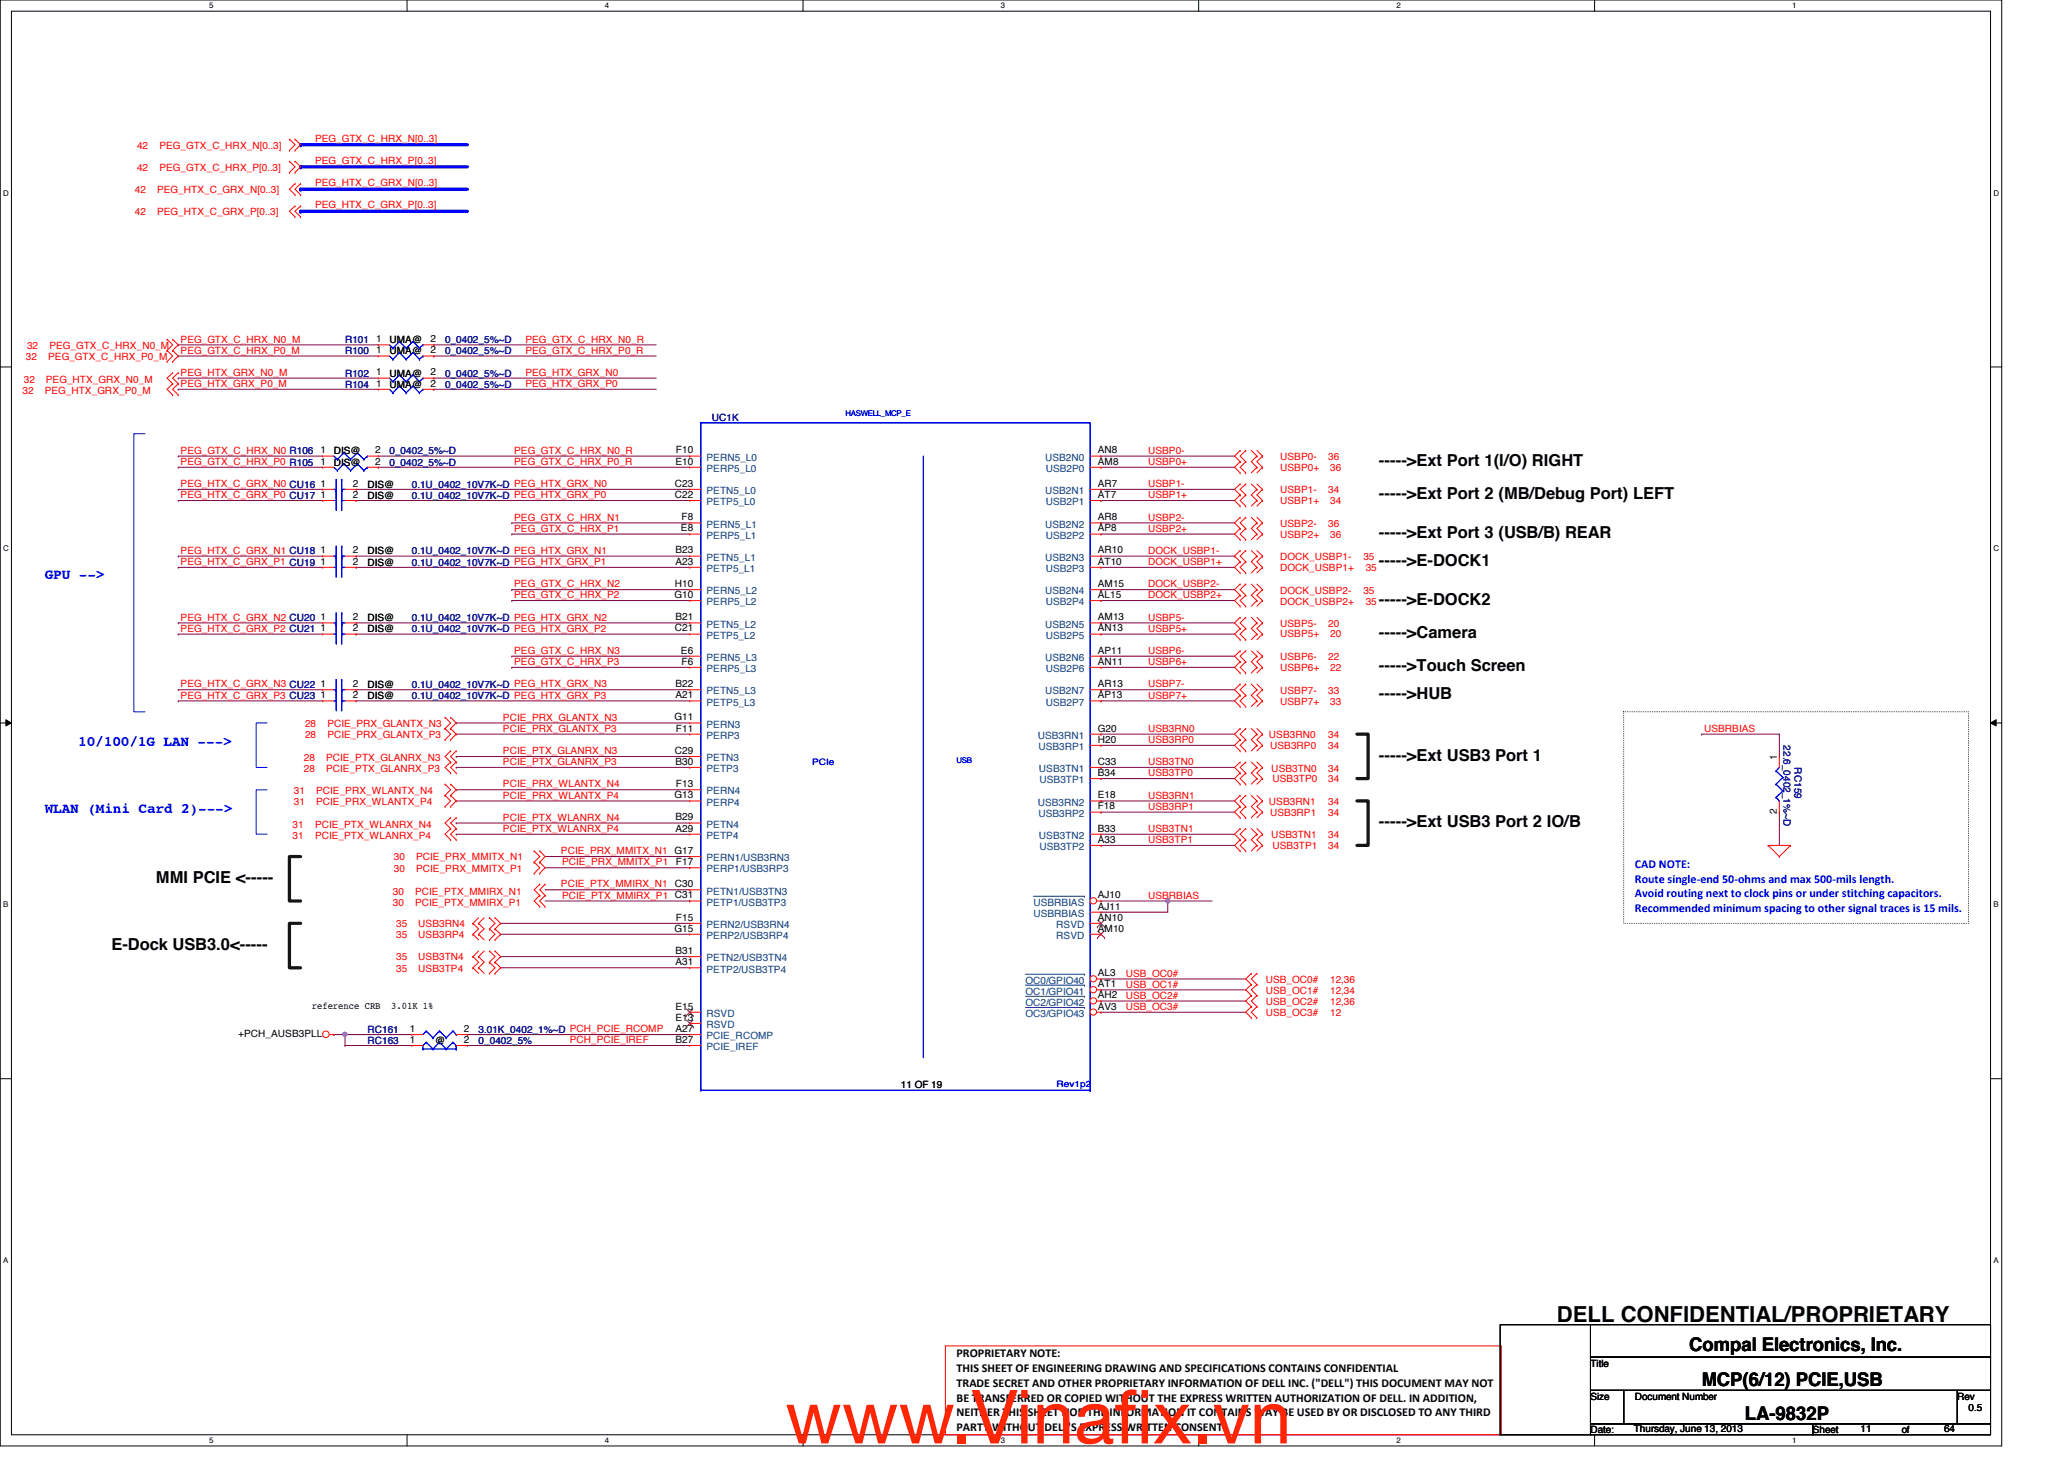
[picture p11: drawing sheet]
<svg xmlns="http://www.w3.org/2000/svg" width="297mm" height="210mm" viewBox="0 0 297 210" stroke-linecap="round" stroke-linejoin="round" font-family="sans-serif">
<defs><g id="words">
<g font-size="10.6" fill="#ff2600">
<text x="113" y="207.7">www.Vinaf</text>
<text x="160.4" y="207.7">ix.vn</text>
</g>
<text font-size="3.2" x="224.1" y="190.2">DELL CONFIDENTIAL/PROPRIETARY</text>
<g font-size="2.7">
<text x="243.1" y="194.4">Compal Electronics, Inc.</text>
<text x="244.9" y="199.4">MCP(6/12) PCIE,USB</text>
<text x="251.1" y="204.3">LA-9832P</text>
</g>
<g font-size="2.4">
<text x="198.5" y="67">-----&gt;Ext Port 1(I/O) RIGHT</text>
<text x="198.5" y="71.8">-----&gt;Ext Port 2 (MB/Debug Port) LEFT</text>
<text x="198.5" y="77.4">-----&gt;Ext Port 3 (USB/B) REAR</text>
<text x="198.5" y="81.4">-----&gt;E-DOCK1</text>
<text x="198.5" y="87">-----&gt;E-DOCK2</text>
<text x="198.5" y="91.8">-----&gt;Camera</text>
<text x="198.5" y="100.6">-----&gt;HUB</text>
<text x="198.5" y="96.6">-----&gt;Touch Screen</text>
<text x="198.5" y="109.4">-----&gt;Ext USB3 Port 1</text>
<text x="198.5" y="119">-----&gt;Ext USB3 Port 2 IO/B</text>
<text x="22.4" y="127">MMI PCIE &lt;-----</text>
<text x="16" y="136.6">E-Dock USB3.0&lt;-----</text>
</g>
<g font-size="2.1" fill="#00f">
<text x="6.4" y="83.3">GPU --&gt;</text>
<text x="11.3" y="107.3">10/100/1G LAN ---&gt;</text>
<text x="6.4" y="116.9">WLAN (Mini Card 2)---&gt;</text>
</g>
<g font-size="1.7" fill="#00f">
<text x="235.3" y="124.9">CAD NOTE:</text>
<text x="235.3" y="127">Route single-end 50-ohms and max 500-mils length.</text>
<text x="235.3" y="129.1">Avoid routing next to clock pins or under stitching capacitors.</text>
<text x="235.3" y="131.2">Recommended minimum spacing to other signal traces is 15 mils.</text>
</g>
<g font-size="1.7">
<text x="137.7" y="195.3">PROPRIETARY NOTE:</text>
<text x="137.7" y="197.4">THIS SHEET OF ENGINEERING DRAWING AND SPECIFICATIONS CONTAINS CONFIDENTIAL</text>
<text x="137.7" y="199.5">TRADE SECRET AND OTHER PROPRIETARY INFORMATION OF DELL INC. (&quot;DELL&quot;) THIS DOCUMENT MAY NOT</text>
<text x="137.7" y="201.6">BE TRANSFERRED OR COPIED WITHOUT THE EXPRESS WRITTEN AUTHORIZATION OF DELL. IN ADDITION,</text>
<text x="137.7" y="203.8">NEITHER THIS SHEET NOR THE INFORMATION IT CONTAINS WAY BE USED BY OR DISCLOSED TO ANY THIRD</text>
<text x="137.7" y="205.9">PARTY WITHOUT DELL'S EXPRESS WRITTEN CONSENT.</text>
</g>
<g font-size="1.4" fill="#f00">
<text x="19.7" y="21.4">42</text>
<text x="22.9" y="21.4">PEG_GTX_C_HRX_N[0..3]</text>
<text x="45.3" y="23.5">PEG_GTX_C_HRX_P[0..3]</text>
<text x="45.3" y="20.4">PEG_GTX_C_HRX_N[0..3]</text>
<text x="19.4" y="27.8">42</text>
<text x="19.7" y="24.6">42</text>
<text x="22.6" y="27.8">PEG_HTX_C_GRX_N[0..3]</text>
<text x="22.9" y="24.6">PEG_GTX_C_HRX_P[0..3]</text>
<text x="45.3" y="26.8">PEG_HTX_C_GRX_N[0..3]</text>
<text x="45.3" y="29.9">PEG_HTX_C_GRX_P[0..3]</text>
<text x="19.4" y="31">42</text>
<text x="22.6" y="31">PEG_HTX_C_GRX_P[0..3]</text>
<text x="3.7" y="51.8">32</text>
<text x="3.9" y="50.2">32</text>
<text x="6.9" y="51.8">PEG_GTX_C_HRX_P0_M</text>
<text x="7.1" y="50.2">PEG_GTX_C_HRX_N0_M</text>
<text x="26" y="49.3">PEG_GTX_C_HRX_N0_M</text>
<text x="26" y="50.9">PEG_GTX_C_HRX_P0_M</text>
<text x="75.6" y="50.9">PEG_GTX_C_HRX_P0_R</text>
<text x="75.6" y="49.3">PEG_GTX_C_HRX_N0_R</text>
<text x="3.3" y="56.7">32</text>
<text x="3.4" y="55.1">32</text>
<text x="6.4" y="56.7">PEG_HTX_GRX_P0_M</text>
<text x="6.6" y="55.1">PEG_HTX_GRX_N0_M</text>
<text x="26" y="54.1">PEG_HTX_GRX_N0_M</text>
<text x="26" y="55.7">PEG_HTX_GRX_P0_M</text>
<text x="75.6" y="54.1">PEG_HTX_GRX_N0</text>
<text x="75.6" y="55.7">PEG_HTX_GRX_P0</text>
<text x="26" y="65.3">PEG_GTX_C_HRX_N0 R106</text>
<text x="74" y="65.3">PEG_GTX_C_HRX_N0_R</text>
<text x="165.2" y="65.3">USBP0-</text>
<text x="26" y="70.1">PEG_HTX_C_GRX_N0 CU16</text>
<text x="26" y="71.7">PEG_HTX_C_GRX_P0 CU17</text>
<text x="26" y="66.9">PEG_GTX_C_HRX_P0 R105</text>
<text x="74" y="66.9">PEG_GTX_C_HRX_P0_R</text>
<text x="165.2" y="66.9">USBP0+</text>
<text x="165.2" y="71.7">USBP1+</text>
<text x="165.2" y="70.1">USBP1-</text>
<text x="184.2" y="66.2">USBP0-</text>
<text x="184.2" y="67.8">USBP0+</text>
<text x="184.2" y="71">USBP1-</text>
<text x="191.1" y="66.2">36</text>
<text x="191.1" y="71">34</text>
<text x="191.4" y="67.8">36</text>
<text x="74" y="74.9">PEG_GTX_C_HRX_N1</text>
<text x="74" y="76.5">PEG_GTX_C_HRX_P1</text>
<text x="165.2" y="76.5">USBP2+</text>
<text x="165.2" y="74.9">USBP2-</text>
<text x="184.2" y="72.6">USBP1+</text>
<text x="184.2" y="77.4">USBP2+</text>
<text x="184.2" y="75.8">USBP2-</text>
<text x="191.1" y="75.8">36</text>
<text x="191.4" y="72.6">34</text>
<text x="191.4" y="77.4">36</text>
<text x="26" y="81.3">PEG_HTX_C_GRX_P1 CU19</text>
<text x="26" y="79.7">PEG_HTX_C_GRX_N1 CU18</text>
<text x="165.2" y="81.3">DOCK_USBP1+</text>
<text x="165.2" y="79.7">DOCK_USBP1-</text>
<text x="184.2" y="82.2">DOCK_USBP1+</text>
<text x="184.2" y="80.6">DOCK_USBP1-</text>
<text x="196.2" y="80.6">35</text>
<text x="196.5" y="82.2">35</text>
<text x="26" y="89.3">PEG_HTX_C_GRX_N2 CU20</text>
<text x="74" y="86.1">PEG_GTX_C_HRX_P2</text>
<text x="74" y="84.5">PEG_GTX_C_HRX_N2</text>
<text x="165.2" y="89.3">USBP5-</text>
<text x="165.2" y="86.1">DOCK_USBP2+</text>
<text x="165.2" y="84.5">DOCK_USBP2-</text>
<text x="184.2" y="85.4">DOCK_USBP2-</text>
<text x="184.2" y="87">DOCK_USBP2+</text>
<text x="196.2" y="85.4">35</text>
<text x="196.5" y="87">35</text>
<text x="26" y="90.9">PEG_HTX_C_GRX_P2 CU21</text>
<text x="74" y="94.1">PEG_GTX_C_HRX_N3</text>
<text x="74" y="95.7">PEG_GTX_C_HRX_P3</text>
<text x="165.2" y="90.9">USBP5+</text>
<text x="165.2" y="94.1">USBP6-</text>
<text x="165.2" y="95.7">USBP6+</text>
<text x="184.2" y="90.2">USBP5-</text>
<text x="184.2" y="91.6">USBP5+</text>
<text x="184.2" y="95">USBP6-</text>
<text x="191.1" y="90.2">20</text>
<text x="191.1" y="95">22</text>
<text x="191.4" y="91.6">20</text>
<text x="26" y="100.5">PEG_HTX_C_GRX_P3 CU23</text>
<text x="26" y="98.9">PEG_HTX_C_GRX_N3 CU22</text>
<text x="165.2" y="100.5">USBP7+</text>
<text x="165.2" y="98.9">USBP7-</text>
<text x="184.2" y="101.4">USBP7+</text>
<text x="184.2" y="99.8">USBP7-</text>
<text x="184.2" y="96.6">USBP6+</text>
<text x="191.1" y="99.8">33</text>
<text x="191.4" y="101.4">33</text>
<text x="191.4" y="96.6">22</text>
<text x="43.9" y="106.2">28</text>
<text x="43.9" y="104.6">28</text>
<text x="47.1" y="106.2">PCIE_PRX_GLANTX_P3</text>
<text x="47.1" y="104.6">PCIE_PRX_GLANTX_N3</text>
<text x="72.4" y="105.3">PCIE_PRX_GLANTX_P3</text>
<text x="72.4" y="103.7">PCIE_PRX_GLANTX_N3</text>
<text x="165.2" y="105.3">USB3RN0</text>
<text x="165.2" y="106.9">USB3RP0</text>
<text x="182.6" y="106.2">USB3RN0</text>
<text x="182.8" y="107.8">USB3RP0</text>
<text x="191.1" y="107.8">34</text>
<text x="191.1" y="106.2">34</text>
<text x="245.2" y="105.3">USBRBIAS</text>
<text x="43.7" y="109.5">28</text>
<text x="43.7" y="111.1">28</text>
<text x="46.9" y="109.5">PCIE_PTX_GLANRX_N3</text>
<text x="46.9" y="111.1">PCIE_PTX_GLANRX_P3</text>
<text x="72.4" y="108.5">PCIE_PTX_GLANRX_N3</text>
<text x="72.4" y="110.1">PCIE_PTX_GLANRX_P3</text>
<text x="72.4" y="113.3">PCIE_PRX_WLANTX_N4</text>
<text x="165.2" y="110.1">USB3TN0</text>
<text x="165.2" y="111.7">USB3TP0</text>
<text x="183" y="111">USB3TN0</text>
<text x="183.1" y="112.6">USB3TP0</text>
<text x="191.1" y="112.6">34</text>
<text x="191.1" y="111">34</text>
<text x="42.1" y="119.1">31</text>
<text x="42.3" y="115.8">31</text>
<text x="42.3" y="114.2">31</text>
<text x="45.3" y="119.1">PCIE_PTX_WLANRX_N4</text>
<text x="45.5" y="115.8">PCIE_PRX_WLANTX_P4</text>
<text x="45.5" y="114.2">PCIE_PRX_WLANTX_N4</text>
<text x="72.4" y="118.1">PCIE_PTX_WLANRX_N4</text>
<text x="72.4" y="114.9">PCIE_PRX_WLANTX_P4</text>
<text x="72.4" y="119.7">PCIE_PTX_WLANRX_P4</text>
<text x="165.2" y="114.9">USB3RN1</text>
<text x="165.2" y="116.5">USB3RP1</text>
<text x="165.2" y="119.7">USB3TN1</text>
<text x="182.6" y="115.8">USB3RN1</text>
<text x="182.8" y="117.4">USB3RP1</text>
<text x="191.1" y="117.4">34</text>
<text x="191.1" y="115.8">34</text>
<text x="42.1" y="120.7">31</text>
<text x="45.3" y="120.7">PCIE_PTX_WLANRX_P4</text>
<text x="56.7" y="125.4">30</text>
<text x="56.7" y="123.8">30</text>
<text x="59.9" y="125.4">PCIE_PRX_MMITX_P1</text>
<text x="59.9" y="123.8">PCIE_PRX_MMITX_N1</text>
<text x="80.7" y="122.9">PCIE_PRX_MMITX_N1 G17</text>
<text x="80.9" y="124.5">PCIE_PRX_MMITX_P1</text>
<text x="165.2" y="121.3">USB3TP1</text>
<text x="183" y="120.6">USB3TN1</text>
<text x="183.1" y="122.2">USB3TP1</text>
<text x="191.1" y="122.2">34</text>
<text x="191.1" y="120.6">34</text>
<text x="56.6" y="128.7">30</text>
<text x="56.6" y="130.3">30</text>
<text x="59.7" y="128.7">PCIE_PTX_MMIRX_N1</text>
<text x="59.7" y="130.3">PCIE_PTX_MMIRX_P1</text>
<text x="80.7" y="127.7">PCIE_PTX_MMIRX_N1</text>
<text x="80.9" y="129.3">PCIE_PTX_MMIRX_P1 C31</text>
<text x="165.2" y="129.3">USBRBIAS</text>
<text x="57" y="133.4">35</text>
<text x="57" y="135">35</text>
<text x="60.2" y="133.4">USB3RN4</text>
<text x="60.2" y="135">USB3RP4</text>
<text x="57" y="138.2">35</text>
<text x="57" y="139.8">35</text>
<text x="60.2" y="138.2">USB3TN4</text>
<text x="60.2" y="139.8">USB3TP4</text>
<text x="162" y="140.5">USB_OC0#</text>
<text x="162" y="143.7">USB_OC2#</text>
<text x="162" y="142.1">USB_OC1#</text>
<text x="182.2" y="141.4">USB_OC0#</text>
<text x="182.2" y="143">USB_OC1#</text>
<text x="191.4" y="141.4">12,36</text>
<text x="191.4" y="143">12,34</text>
<text x="162" y="145.3">USB_OC3#</text>
<text x="182.2" y="144.6">USB_OC2#</text>
<text x="182.2" y="146.2">USB_OC3#</text>
<text x="191.4" y="144.6">12,36</text>
<text x="191.4" y="146.2">12</text>
<text x="82" y="150.1">PCH_PCIE_IREF</text>
</g>
<g font-size="1.4" fill="#000080">
<text x="49.7" y="51">R100</text>
<text x="49.7" y="49.4">R101</text>
<text x="64" y="51">0_0402_5%~D</text>
<text x="64" y="49.4">0_0402_5%~D</text>
<text x="49.7" y="54.2">R102</text>
<text x="49.7" y="55.8">R104</text>
<text x="64" y="54.2">0_0402_5%~D</text>
<text x="64" y="55.8">0_0402_5%~D</text>
<text x="56" y="65.4">0_0402_5%~D</text>
<text x="102.4" y="60.6">UC1K</text>
<text x="56" y="67">0_0402_5%~D</text>
<text x="59.3" y="70.2">0.1U_0402_10V7K~D PEG_HTX_GRX_N0</text>
<text x="59.3" y="71.8">0.1U_0402_10V7K~D PEG_HTX_GRX_P0</text>
<text x="59.3" y="79.8">0.1U_0402_10V7K~D PEG_HTX_GRX_N1</text>
<text x="59.3" y="81.4">0.1U_0402_10V7K~D PEG_HTX_GRX_P1</text>
<text x="59.3" y="89.4">0.1U_0402_10V7K~D PEG_HTX_GRX_N2</text>
<text x="59.3" y="91">0.1U_0402_10V7K~D PEG_HTX_GRX_P2</text>
<text x="59.3" y="99">0.1U_0402_10V7K~D PEG_HTX_GRX_N3</text>
<text x="59.3" y="100.6">0.1U_0402_10V7K~D PEG_HTX_GRX_P3</text>
<text x="256.7" y="107.2" transform="rotate(90 256.7 107.2)">22.6_0402_1%~D</text>
<text x="258.2" y="110.4" transform="rotate(90 258.2 110.4)">RC159</text>
<text x="52.9" y="148.6">RC161</text>
<text x="68.9" y="148.6">3.01K_0402_1%~D PCH_PCIE_RCOMP</text>
<text x="52.9" y="150.2">RC163</text>
<text x="68.9" y="150.2">0_0402_5%</text>
</g>
<g font-size="1.4">
<text x="54.1" y="50.8">1</text>
<text x="54.1" y="49.2">1</text>
<text x="56" y="51">UMA@</text>
<text x="56" y="49.4">UMA@</text>
<text x="62" y="50.8">2</text>
<text x="62" y="49.2">2</text>
<text x="54.1" y="54">1</text>
<text x="54.1" y="55.6">1</text>
<text x="56" y="54.2">UMA@</text>
<text x="56" y="55.8">UMA@</text>
<text x="62" y="54">2</text>
<text x="62" y="55.6">2</text>
<text x="46.1" y="65.2">1</text>
<text x="48" y="65.4">DIS@</text>
<text x="54" y="65.2">2</text>
<text x="97.3" y="65.2">F10</text>
<text x="158" y="65.2">AN8</text>
<text x="46.1" y="70">1</text>
<text x="46.1" y="71.6">1</text>
<text x="46.1" y="66.8">1</text>
<text x="48" y="67">DIS@</text>
<text x="50.8" y="70">2</text>
<text x="50.8" y="71.6">2</text>
<text x="52.9" y="70.2">DIS@</text>
<text x="52.9" y="71.8">DIS@</text>
<text x="54" y="66.8">2</text>
<text x="97.1" y="71.6">C22</text>
<text x="97.1" y="70">C23</text>
<text x="97.2" y="66.8">E10</text>
<text x="158" y="70">AR7</text>
<text x="158" y="66.8">AM8</text>
<text x="158" y="71.6">AT7</text>
<text x="98" y="76.5">E8</text>
<text x="98.1" y="74.8">F8</text>
<text x="158" y="74.8">AR8</text>
<text x="158" y="76.5">AP8</text>
<text x="46.1" y="79.6">1</text>
<text x="46.1" y="81.2">1</text>
<text x="50.8" y="79.6">2</text>
<text x="50.8" y="81.2">2</text>
<text x="52.9" y="79.8">DIS@</text>
<text x="52.9" y="81.4">DIS@</text>
<text x="97.2" y="81.2">A23</text>
<text x="97.2" y="79.6">B23</text>
<text x="158" y="79.6">AR10</text>
<text x="158" y="81.2">AT10</text>
<text x="46.1" y="89.2">1</text>
<text x="50.8" y="89.2">2</text>
<text x="52.9" y="89.4">DIS@</text>
<text x="97.1" y="86">G10</text>
<text x="97.1" y="84.5">H10</text>
<text x="97.2" y="89.2">B21</text>
<text x="158" y="84.5">AM15</text>
<text x="158" y="86">AL15</text>
<text x="158" y="89.2">AM13</text>
<text x="46.1" y="90.8">1</text>
<text x="50.8" y="90.8">2</text>
<text x="52.9" y="91">DIS@</text>
<text x="97.1" y="90.8">C21</text>
<text x="98" y="94">E6</text>
<text x="98.1" y="95.6">F6</text>
<text x="158" y="95.6">AN11</text>
<text x="158" y="90.8">AN13</text>
<text x="158" y="94">AP11</text>
<text x="46.1" y="98.8">1</text>
<text x="46.1" y="100.5">1</text>
<text x="50.8" y="98.8">2</text>
<text x="50.8" y="100.5">2</text>
<text x="52.9" y="99">DIS@</text>
<text x="52.9" y="100.6">DIS@</text>
<text x="97.2" y="98.8">B22</text>
<text x="97.2" y="100.5">A21</text>
<text x="158" y="100.5">AP13</text>
<text x="158" y="98.8">AR13</text>
<text x="97.1" y="103.6">G11</text>
<text x="97.3" y="105.2">F11</text>
<text x="158" y="106.8">H20</text>
<text x="158" y="105.2">G20</text>
<text x="97.1" y="108.5">C29</text>
<text x="97.2" y="110">B30</text>
<text x="97.3" y="113.2">F13</text>
<text x="158" y="110">C33</text>
<text x="158" y="111.6">B34</text>
<text x="255.7" y="109.3" transform="rotate(-90 255.7 109.3)">1</text>
<text x="97.1" y="114.9">G13</text>
<text x="97.2" y="119.6">A29</text>
<text x="97.2" y="118">B29</text>
<text x="158" y="119.6">B33</text>
<text x="158" y="116.5">F18</text>
<text x="158" y="114.9">E18</text>
<text x="255.7" y="117.1" transform="rotate(-90 255.7 117.1)">2</text>
<text x="97.3" y="124.5">F17</text>
<text x="158" y="121.2">A33</text>
<text x="97.1" y="127.6">C30</text>
<text x="158" y="130.9">AJ11</text>
<text x="158" y="129.2">AJ10</text>
<text x="97.1" y="134">G15</text>
<text x="97.2" y="137.2">B31</text>
<text x="97.3" y="132.5">F15</text>
<text x="158" y="132.5">AN10</text>
<text x="158" y="134">AM10</text>
<text x="97.2" y="138.9">A31</text>
<text x="158" y="143.6">AH2</text>
<text x="158" y="142">AT1</text>
<text x="158" y="140.5">AL3</text>
<text x="34.3" y="149.2">+PCH_AUSB3PLL</text>
<text x="44.9" y="145.2">reference CRB</text>
<text x="56.3" y="145.2">3.01K 1%</text>
<text x="59" y="148.5">1</text>
<text x="66.8" y="148.5">2</text>
<text x="97.2" y="148.5">A27</text>
<text x="97.2" y="145.2">E15</text>
<text x="97.2" y="146.9">E13</text>
<text x="158" y="145.2">AV3</text>
<text x="59" y="150">1</text>
<text x="62.6" y="150.2">@</text>
<text x="66.8" y="150">2</text>
<text x="97.2" y="150">B27</text>
<text x="129.7" y="156.6">11 OF 19</text>
<text x="228.9" y="196.6">Title</text>
<text x="228.9" y="201.4">Size</text>
<text x="235.3" y="201.4">Document Number</text>
<text x="281.7" y="201.4">Rev</text>
<text x="283.3" y="203">0.5</text>
<text x="228.9" y="206.2">Date:</text>
<text x="235.1" y="206">Thursday, June 13, 2013</text>
<text x="260.9" y="206.2">Sheet</text>
<text x="267.8" y="206">11</text>
<text x="273.7" y="206.2">of</text>
<text x="279.8" y="206">64</text>
</g>
<g font-size="1.4" fill="#004080">
<text x="101.7" y="67.9">PERP5_L0</text>
<text x="101.7" y="66.3">PERN5_L0</text>
<text x="101.7" y="71.1">PETN5_L0</text>
<text x="150.4" y="66.3">USB2N0</text>
<text x="150.4" y="71.1">USB2N1</text>
<text x="150.5" y="67.9">USB2P0</text>
<text x="101.7" y="75.9">PERN5_L1</text>
<text x="101.7" y="77.5">PERP5_L1</text>
<text x="101.7" y="72.7">PETP5_L0</text>
<text x="150.4" y="75.9">USB2N2</text>
<text x="150.5" y="77.5">USB2P2</text>
<text x="150.5" y="72.7">USB2P1</text>
<text x="101.7" y="82.3">PETP5_L1</text>
<text x="101.7" y="80.7">PETN5_L1</text>
<text x="150.4" y="80.7">USB2N3</text>
<text x="150.5" y="82.3">USB2P3</text>
<text x="101.7" y="85.5">PERN5_L2</text>
<text x="101.7" y="87.1">PERP5_L2</text>
<text x="150.4" y="85.5">USB2N4</text>
<text x="150.5" y="87.1">USB2P4</text>
<text x="101.7" y="91.9">PETP5_L2</text>
<text x="101.7" y="90.3">PETN5_L2</text>
<text x="101.7" y="95.1">PERN5_L3</text>
<text x="150.4" y="90.3">USB2N5</text>
<text x="150.4" y="95.1">USB2N6</text>
<text x="150.5" y="91.9">USB2P5</text>
<text x="101.7" y="99.9">PETN5_L3</text>
<text x="101.7" y="101.5">PETP5_L3</text>
<text x="101.7" y="96.7">PERP5_L3</text>
<text x="150.4" y="99.9">USB2N7</text>
<text x="150.5" y="96.7">USB2P6</text>
<text x="150.5" y="101.5">USB2P7</text>
<text x="101.7" y="106.3">PERP3</text>
<text x="101.7" y="104.7">PERN3</text>
<text x="149.3" y="106.3">USB3RN1</text>
<text x="149.4" y="107.9">USB3RP1</text>
<text x="101.7" y="109.5">PETN3</text>
<text x="101.7" y="111.1">PETP3</text>
<text x="149.5" y="111.1">USB3TN1</text>
<text x="149.6" y="112.7">USB3TP1</text>
<text x="101.7" y="114.3">PERN4</text>
<text x="101.7" y="115.9">PERP4</text>
<text x="101.7" y="119.1">PETN4</text>
<text x="149.3" y="115.9">USB3RN2</text>
<text x="149.4" y="117.5">USB3RP2</text>
<text x="101.7" y="120.7">PETP4</text>
<text x="101.7" y="125.5">PERP1/USB3RP3</text>
<text x="101.7" y="123.9">PERN1/USB3RN3</text>
<text x="149.5" y="120.7">USB3TN2</text>
<text x="149.6" y="122.3">USB3TP2</text>
<text x="101.7" y="128.7">PETN1/USB3TN3</text>
<text x="101.7" y="130.3">PETP1/USB3TP3</text>
<text x="148.7" y="131.9">USBRBIAS</text>
<text x="148.7" y="130.3">USBRBIAS</text>
<text x="101.7" y="133.5">PERN2/USB3RN4</text>
<text x="101.7" y="135.1">PERP2/USB3RP4</text>
<text x="152" y="133.5">RSVD</text>
<text x="152" y="135.1">RSVD</text>
<text x="101.7" y="138.3">PETN2/USB3TN4</text>
<text x="101.7" y="139.9">PETP2/USB3TP4</text>
<text x="147.6" y="143.1">OC1/GPIO41</text>
<text x="147.6" y="141.5">OC0/GPIO40</text>
<text x="101.7" y="149.5">PCIE_RCOMP</text>
<text x="101.7" y="146.3">RSVD</text>
<text x="101.7" y="147.9">RSVD</text>
<text x="147.6" y="146.3">OC3/GPIO43</text>
<text x="147.6" y="144.7">OC2/GPIO42</text>
<text x="101.7" y="151.1">PCIE_IREF</text>
</g>
<g font-size="1.3" fill="#00f">
<text x="116.9" y="110">PCIe</text>
<text x="152.1" y="156.4">Rev1p2</text>
</g>
<g font-size="1.1">
<text x="30.1" y="1.1">5</text>
<text x="87" y="1.1">4</text>
<text x="144" y="1.1">3</text>
<text x="201" y="1.1">2</text>
<text x="257.9" y="1.1">1</text>
<text x=".5" y="28.2">D</text>
<text x="286.9" y="28.2">D</text>
<text x=".5" y="79.3">C</text>
<text x="286.9" y="79.3">C</text>
<text x=".5" y="130.6">B</text>
<text x="286.9" y="130.6">B</text>
<text x=".5" y="181.7">A</text>
<text x="286.9" y="181.7">A</text>
<text x="30.1" y="207.6">5</text>
<text x="87" y="207.6">4</text>
<text x="144" y="207.6">3</text>
<text x="201" y="207.6">2</text>
<text x="257.9" y="207.6">1</text>
</g>
<g font-size="1.1" fill="#00f">
<text x="121.7" y="59.9">HASWELL_MCP_E</text>
<text x="137.7" y="109.8">USB</text>
</g>
</g></defs>
<path d="M0 0h288.1v208h-288.1zM1.6 1.6h284.9v204.8h-284.9z" fill="none" stroke="#000" stroke-width=".14"/>
<g fill="#fff">
<path d="M30.1 .2h.6v1.2h-.6z"/>
<path d="M30.1 206.6h.6v1.2h-.6z"/>
</g>
<path d="M58.6 0v1.6M58.6 206.4v1.6" fill="none" stroke="#000" stroke-width=".14"/>
<g fill="#fff">
<path d="M87 .2h.6v1.2h-.6z"/>
<path d="M87 206.6h.6v1.2h-.6z"/>
</g>
<path d="M115.6 0v1.6M115.6 206.4v1.6" fill="none" stroke="#000" stroke-width=".14"/>
<g fill="#fff">
<path d="M144 .2h.6v1.2h-.6z"/>
<path d="M144 206.6h.6v1.2h-.6z"/>
</g>
<path d="M172.5 0v1.6M172.5 206.4v1.6" fill="none" stroke="#000" stroke-width=".14"/>
<g fill="#fff">
<path d="M201 .2h.5v1.2h-.5z"/>
<path d="M201 206.6h.5v1.2h-.5z"/>
</g>
<path d="M229.5 0v1.6M229.5 206.4v1.6" fill="none" stroke="#000" stroke-width=".14"/>
<g fill="#fff">
<path d="M257.9 .2h.6v1.2h-.6z"/>
<path d="M257.9 206.6h.6v1.2h-.6z"/>
<path d="M.5 27.2h.7v1.2h-.7z"/>
<path d="M286.9 27.2h.8v1.2h-.8z"/>
<path d="M.5 78.4h.7v1.1h-.7z"/>
<path d="M286.9 78.4h.8v1.1h-.8z"/>
</g>
<path d="M0 52.8h1.6M286.5 52.8h1.6" fill="none" stroke="#000" stroke-width=".14"/>
<g fill="#fff">
<path d="M.5 129.6h.7v1.2h-.7z"/>
<path d="M286.9 129.6h.7v1.2h-.7z"/>
</g>
<path d="M0 104h1.6M.8 103.5l.8 .5-.8 .4zM286.5 104l.8-.5v.9zM286.5 104h1.6" fill="none" stroke="#000" stroke-width=".14"/>
<path d="M.8 103.5l.8 .5-.8 .4zM286.5 104l.8-.5v.9z" fill="#000"/>
<g fill="#fff">
<path d="M.5 180.8h.7v1.1h-.7z"/>
<path d="M286.9 180.8h.7v1.1h-.7z"/>
</g>
<path d="M0 155.2h1.6M286.5 155.2h1.6" fill="none" stroke="#000" stroke-width=".14"/>
<path d="M136.1 193.6h80v12.8h-80z" fill="none" stroke="#f00" stroke-width=".14"/>
<path d="M233.7 102.4h49.6v30.4h-49.6z" fill="none" stroke="#000" stroke-width=".14" stroke-dasharray="0 .3"/>
<path d="M20.9 62.4h-1.6v40h1.6M38.4 104h-1.5v6.4h1.5M38.4 113.6h-1.5v6.4h1.5" fill="none" stroke="#00f" stroke-width=".14"/>
<path d="M195.3 115.2h1.6v6.4h-1.6M195.3 105.6h1.6v6.4h-1.6M43.3 132.8h-1.6v6.4h1.6M43.3 123.2h-1.6v6.4h1.6" fill="none" stroke="#004000" stroke-width=".47"/>
<path d="M49.7 148.8h.1M49.7 148.8h9.6M67.3 148.8h.1M67.3 148.8h32" fill="none" stroke="#800040" stroke-width=".14"/>
<circle cx="49.6" cy="148.8" r=".31" fill="#f0f"/>
<circle cx="49.6" cy="148.8" r=".31" fill="none" stroke="#f0f" stroke-width=".14"/>
<g fill="none" stroke="#800040" stroke-width=".14">
<path d="M158.5 65.6h.1M158.5 67.2h.1M158.5 65.6h19.2M158.5 67.2h19.2M158.5 115.2h.1M158.5 116.8h.1M158.5 105.6h.1M158.5 107.2h.1M158.5 110.4h.1M158.5 112h.1M158.5 115.2h19.2M158.5 116.8h19.2"/>
<path d="M158.5 105.6h19.2M158.5 107.2h19.2M158.5 110.4h19.2M158.5 112h19.2M158.5 120h.1M158.5 121.6h.1M158.5 120h19.2M158.5 121.6h19.2M168.1 129.6h.1M168.1 129.6v1.6M168.1 129.6h6.4M49.7 150.4h.1"/>
<path d="M49.7 150.4h9.6M67.3 150.4h.1M67.3 150.4h32"/>
</g>
<circle cx="168" cy="129.6" r=".31" fill="#f0f"/>
<circle cx="168" cy="129.6" r=".31" fill="none" stroke="#f0f" stroke-width=".14"/>
<g fill="none" stroke="#800040" stroke-width=".14">
<path d="M25.7 70.4h.1M25.7 72h.1M25.7 72h20.7M25.7 70.4h20.7M51.3 70.4h.1M51.3 72h.1M51.3 72h48M51.3 70.4h48M73.7 75.2h.1M73.7 76.8h.1M73.7 75.2h25.6M73.7 76.8h25.6"/>
<path d="M158.5 72h.1M158.5 70.4h.1M158.5 72h19.2M158.5 70.4h19.2M25.7 81.6h.1M25.7 80h.1M25.7 89.6h.1M25.7 91.2h.1M25.7 99.2h.1M25.7 91.2h20.7M25.7 89.6h20.7M25.7 99.2h20.7"/>
<path d="M25.7 80h20.7M25.7 81.6h20.7M51.3 80h.1M51.3 81.6h.1M51.3 89.6h.1M51.3 91.2h.1M51.3 99.2h.1M51.3 91.2h48M51.3 89.6h48M51.3 99.2h48M51.3 80h48M51.3 81.6h48"/>
<path d="M73.7 86.4h.1M73.7 84.8h.1M73.7 94.4h.1M73.7 96h.1M73.7 86.4h25.6M73.7 84.8h25.6M73.7 94.4h25.6M73.7 96h25.6M158.5 91.2h.1M158.5 89.6h.1M158.5 99.2h.1M158.5 91.2h19.2"/>
<path d="M158.5 89.6h19.2M158.5 99.2h19.2M25.7 100.8h.1M25.7 100.8h20.7M51.3 100.8h.1M51.3 100.8h48M65.7 108.8h.1M65.7 110.4h.1M65.7 105.6h.1M65.7 104h.1M65.7 118.4h.1M65.7 115.2h.1"/>
<path d="M65.7 113.6h.1M65.7 105.6h33.6M65.7 108.8h33.6M65.7 110.4h33.6M65.7 104h33.6M65.7 118.4h33.6M65.7 115.2h33.6M65.7 113.6h33.6M158.5 100.8h.1M158.5 100.8h19.2M244.9 105.6h.1M244.9 105.6h11.2"/>
<path d="M256.1 116.8h.1M256.1 105.6h.1M256.1 105.6v3.2M256.1 116.8v4.8M65.7 120h.1M65.7 120h33.6M158.5 129.6h.1M158.5 131.2h.1M158.5 129.6h9.6M158.5 131.2h9.6M48 148.8h.1M48 148.8h1.7"/>
<path d="M49.7 148.8h.1M49.7 148.8v1.6M158.5 140.8h.1M158.5 144h.1M158.5 145.6h.1M158.5 142.4h.1M158.5 140.8h20.8M158.5 144h20.8M158.5 145.6h20.8M158.5 142.4h20.8"/>
</g>
<path d="M43.3 27.2h24" fill="none" stroke="#00f" stroke-width=".47"/>
<circle cx="43.3" cy="27.2" r=".23" fill="#00f"/>
<path d="M43.3 30.4h24" fill="none" stroke="#00f" stroke-width=".47"/>
<circle cx="43.3" cy="30.4" r=".23" fill="#00f"/>
<path d="M43.3 24h24" fill="none" stroke="#00f" stroke-width=".47"/>
<circle cx="43.3" cy="24" r=".23" fill="#00f"/>
<path d="M43.3 20.8h24" fill="none" stroke="#00f" stroke-width=".47"/>
<circle cx="43.3" cy="20.8" r=".23" fill="#00f"/>
<g fill="none" stroke="#800040" stroke-width=".14">
<path d="M25.7 49.6h.1M25.7 51.2h.1M25.7 54.4h.1M25.7 56h.1M25.7 54.4h28.7M25.7 56h28.7M25.7 49.6h28.7M25.7 51.2h28.7M62.4 54.4h.1M62.4 56h.1M62.4 51.2h.1M62.4 49.6h.1"/>
<path d="M62.4 54.4h32M62.4 56h32M62.4 49.6h32M62.4 51.2h32M25.7 65.6h.1M25.7 67.2h.1M25.7 65.6h20.7M25.7 67.2h20.7M54.4 67.2h.1M54.4 65.6h44.9M54.4 67.2h44.9M99.3 65.6h.1"/>
<path d="M158.5 76.8h.1M158.5 75.2h.1M158.5 76.8h19.2M158.5 75.2h19.2M158.5 81.6h.1M158.5 86.4h.1M158.5 84.8h.1M158.5 94.4h.1M158.5 96h.1M158.5 81.6h19.2M158.5 86.4h19.2M158.5 84.8h19.2"/>
<path d="M158.5 80h19.2M158.5 94.4h19.2M158.5 96h19.2M177.7 80h.1M72 132.8h.1M72 134.4h.1M72 137.6h.1M72 139.2h.1M72 132.8h27.3M72 134.4h27.3M72 137.6h27.3M72 139.2h27.3"/>
<path d="M78.4 123.2h20.9M78.4 124.8h20.9M78.4 128h20.9M78.4 129.6h20.9M99.3 123.2h.1M99.3 124.8h.1M99.3 128h.1M99.3 129.6h.1"/>
</g>
<g fill="none" stroke="#f00" stroke-width=".14">
<path d="M41.7 24.8h.1M41.7 23.2h.1M41.7 21.6h.1M41.7 20h.1M41.7 23.2l.8 .8-.8 .8M41.7 20l.8 .8-.8 .8M42.5 26.4h.1M42.5 28h.1M42.5 23.2h.1M42.5 24.8h.1M42.5 20h.1M42.5 21.6h.1"/>
<path d="M42.5 29.6h.1M42.5 31.2h.1M42.5 26.4l-.8 .8 .8 .8M42.5 23.2l.8 .8-.8 .8M42.5 20l.8 .8-.8 .8M42.5 29.6l-.8 .8 .8 .8M43.3 26.4h.1M43.3 28h.1M43.3 29.6h.1M43.3 31.2h.1M43.3 26.4l-.8 .8 .8 .8M43.3 29.6l-.8 .8 .8 .8"/>
<path d="M24 52h.1M24 50.4h.1M24 48.8h.1M24 50.4l.8 .8-.8 .8M24 48.8l.8 .8-.8 .8M24.8 55.2h.1M24.8 56.8h.1M24.8 53.6h.1M24.8 50.4h.1M24.8 52h.1M24.8 48.8h.1M24.8 55.2l-.8 .8 .8 .8"/>
<path d="M24.8 53.6l-.8 .8 .8 .8M24.8 50.4l.9 .8-.9 .8M24.8 48.8l.9 .8-.9 .8M25.7 55.2h.1M25.7 56.8h.1M25.7 53.6h.1M25.7 55.2l-.9 .8 .9 .8M25.7 53.6l-.9 .8 .9 .8M46.4 70.4h.1M46.4 70.4h1.6M49.7 70.4h1.6M51.3 70.4h.1"/>
<path d="M99.3 67.2h.1M99.3 75.2h.1M99.3 67.2h1.6M99.3 75.2h1.6M178.5 64.8h.1M178.5 66.4h.1M178.5 68h.1M178.5 71.2h.1M178.5 72.8h.1M178.5 69.6h.1M178.5 79.2h.1M178.5 76h.1"/>
<path d="M178.5 77.6h.1M178.5 74.4h.1M178.5 64.8l-.8 .8 .8 .8M178.5 66.4l-.8 .8 .8 .8M178.5 71.2l-.8 .8 .8 .8M178.5 74.4l-.8 .8 .8 .8M178.5 69.6l-.8 .8 .8 .8M178.5 79.2l-.8 .8 .8 .8M178.5 76l-.8 .8 .8 .8M179.3 66.4h.1M179.3 64.8h.1M179.3 68h.1"/>
<path d="M179.3 72.8h.1M179.3 71.2h.1M179.3 69.6h.1M179.3 79.2h.1M179.3 77.6h.1M179.3 76h.1M179.3 74.4h.1M179.3 64.8l-.8 .8 .8 .8M179.3 66.4l-.8 .8 .8 .8M179.3 71.2l-.8 .8 .8 .8M179.3 74.4l-.8 .8 .8 .8M179.3 69.6l-.8 .8 .8 .8"/>
<path d="M179.3 79.2l-.8 .8 .8 .8M179.3 76l-.8 .8 .8 .8M180.1 64.8l.8 .8M180.1 74.4l.8 .8M180.1 69.6l.8 .8M180.1 79.2l.8 .8M180.9 65.6h.1M180.9 67.2h.1M180.9 72h.1M180.9 70.4h.1M180.9 76.8h.1M180.9 75.2h.1"/>
<path d="M180.9 65.6l-.8 .8 .8 .8M180.9 64.8l.8 .8M180.9 67.2l-.8 .8M180.9 72l-.8 .8M180.9 70.4l-.8 .8 .8 .8M180.9 69.6l.8 .8M180.9 79.2l.8 .8M180.9 76.8l-.8 .8M180.9 75.2l-.8 .8 .8 .8M180.9 74.4l.8 .8M181.7 65.6h.1M181.7 67.2h.1"/>
<path d="M181.7 72h.1M181.7 70.4h.1M181.7 76.8h.1M181.7 75.2h.1M181.7 65.6l-.8 .8 .8 .8M181.7 67.2l-.8 .8M181.7 72l-.8 .8M181.7 70.4l-.8 .8 .8 .8M181.7 76.8l-.8 .8M181.7 75.2l-.8 .8 .8 .8M46.4 91.2h.1M46.4 91.2h1.6"/>
<path d="M49.7 91.2h1.6M51.3 91.2h.1M99.3 91.2h.1M99.3 99.2h.1M99.3 91.2h1.6M99.3 99.2h1.6M178.5 88.8h.1M178.5 90.4h.1M178.5 92h.1M178.5 98.4h.1M178.5 80.8h.1M178.5 82.4h.1"/>
<path d="M178.5 84h.1M178.5 85.6h.1M178.5 87.2h.1M178.5 95.2h.1M178.5 96.8h.1M178.5 93.6h.1M178.5 88.8l-.8 .8 .8 .8M178.5 85.6l-.8 .8 .8 .8M178.5 90.4l-.8 .8 .8 .8M178.5 98.4l-.8 .8 .8 .8M178.5 95.2l-.8 .8 .8 .8M178.5 80.8l-.8 .8 .8 .8"/>
<path d="M178.5 84l-.8 .8 .8 .8M178.5 93.6l-.8 .8 .8 .8M179.3 90.4h.1M179.3 88.8h.1M179.3 92h.1M179.3 98.4h.1M179.3 82.4h.1M179.3 80.8h.1M179.3 85.6h.1M179.3 84h.1M179.3 87.2h.1M179.3 96.8h.1"/>
<path d="M179.3 95.2h.1M179.3 93.6h.1M179.3 88.8l-.8 .8 .8 .8M179.3 85.6l-.8 .8 .8 .8M179.3 90.4l-.8 .8 .8 .8M179.3 98.4l-.8 .8 .8 .8M179.3 95.2l-.8 .8 .8 .8M179.3 80.8l-.8 .8 .8 .8M179.3 84l-.8 .8 .8 .8M179.3 93.6l-.8 .8 .8 .8M180.1 88.8l.8 .8M180.1 98.4l.8 .8"/>
<path d="M180.1 84l.8 .8M180.1 93.6l.8 .8M180.9 89.6h.1M180.9 91.2h.1M180.9 99.2h.1M180.9 81.6h.1M180.9 80h.1M180.9 84.8h.1M180.9 86.4h.1M180.9 96h.1M180.9 94.4h.1M180.9 86.4l-.8 .8"/>
<path d="M180.9 89.6l-.8 .8 .8 .8M180.9 88.8l.8 .8M180.9 91.2l-.8 .8M180.9 99.2l-.8 .8 .8 .8M180.9 96l-.8 .8M180.9 98.4l.8 .8M180.9 84l.8 .8M180.9 81.6l-.8 .8M180.9 80l-.8 .8 .8 .8M180.9 84.8l-.8 .8 .8 .8M180.9 94.4l-.8 .8 .8 .8M180.9 93.6l.8 .8"/>
<path d="M181.7 89.6h.1M181.7 91.2h.1M181.7 99.2h.1M181.7 81.6h.1M181.7 80h.1M181.7 84.8h.1M181.7 86.4h.1M181.7 96h.1M181.7 94.4h.1M181.7 86.4l-.8 .8M181.7 89.6l-.8 .8 .8 .8M181.7 91.2l-.8 .8"/>
<path d="M181.7 99.2l-.8 .8 .8 .8M181.7 96l-.8 .8M181.7 81.6l-.8 .8M181.7 80l-.8 .8 .8 .8M181.7 84.8l-.8 .8 .8 .8M181.7 94.4l-.8 .8 .8 .8M64 106.4h.1M64 104.8h.1M64 103.2h.1M64 116h.1M64 114.4h.1M64 112.8h.1"/>
<path d="M64 104.8l.9 .8-.9 .8M64 103.2l.9 .8-.9 .8M64 114.4l.9 .8-.9 .8M64 112.8l.9 .8-.9 .8M64.9 108h.1M64.9 109.6h.1M64.9 111.2h.1M64.9 104.8h.1M64.9 106.4h.1M64.9 103.2h.1M64.9 114.4h.1M64.9 116h.1"/>
<path d="M64.9 112.8h.1M64.9 117.6h.1M64.9 119.2h.1M64.9 108l-.9 .8 .9 .8M64.9 109.6l-.9 .8 .9 .8M64.9 104.8l.8 .8-.8 .8M64.9 103.2l.8 .8-.8 .8M64.9 114.4l.8 .8-.8 .8M64.9 112.8l.8 .8-.8 .8M64.9 117.6l-.9 .8 .9 .8M64.9 119.2l-.9 .8 .9 .8M65.7 108h.1"/>
<path d="M65.7 109.6h.1M65.7 111.2h.1M65.7 117.6h.1M65.7 119.2h.1M65.7 108l-.8 .8 .8 .8M65.7 109.6l-.8 .8 .8 .8M65.7 117.6l-.8 .8 .8 .8M65.7 119.2l-.8 .8 .8 .8M99.3 100.8h.1M99.3 105.6h.1M99.3 108.8h.1M99.3 100.8h1.6"/>
<path d="M99.3 105.6h1.6M99.3 108.8h1.6M178.5 104.8h.1M178.5 106.4h.1M178.5 114.4h.1M178.5 116h.1M178.5 117.6h.1M178.5 119.2h.1M178.5 108h.1M178.5 109.6h.1M178.5 111.2h.1M178.5 112.8h.1"/>
<path d="M178.5 100h.1M178.5 101.6h.1M178.5 104.8l-.8 .8 .8 .8M178.5 114.4l-.8 .8 .8 .8M178.5 111.2l-.8 .8 .8 .8M178.5 116l-.8 .8 .8 .8M178.5 119.2l-.8 .8 .8 .8M178.5 106.4l-.8 .8 .8 .8M178.5 109.6l-.8 .8 .8 .8M178.5 100l-.8 .8 .8 .8M179.3 106.4h.1M179.3 104.8h.1"/>
<path d="M179.3 116h.1M179.3 114.4h.1M179.3 117.6h.1M179.3 119.2h.1M179.3 108h.1M179.3 111.2h.1M179.3 109.6h.1M179.3 112.8h.1M179.3 101.6h.1M179.3 100h.1M179.3 104.8l-.8 .8 .8 .8M179.3 114.4l-.8 .8 .8 .8"/>
<path d="M179.3 111.2l-.8 .8 .8 .8M179.3 116l-.8 .8 .8 .8M179.3 119.2l-.8 .8 .8 .8M179.3 106.4l-.8 .8 .8 .8M179.3 109.6l-.8 .8 .8 .8M179.3 100l-.8 .8 .8 .8M180.1 104.8l.8 .8M180.1 114.4l.8 .8M180.1 119.2l.8 .8M180.1 109.6l.8 .8M180.9 105.6h.1M180.9 115.2h.1"/>
<path d="M180.9 116.8h.1M180.9 107.2h.1M180.9 110.4h.1M180.9 112h.1M180.9 100.8h.1M180.9 105.6l-.8 .8 .8 .8M180.9 104.8l.8 .8M180.9 112l-.8 .8M180.9 115.2l-.8 .8 .8 .8M180.9 114.4l.8 .8M180.9 116.8l-.8 .8M180.9 119.2l.8 .8"/>
<path d="M180.9 107.2l-.8 .8M180.9 110.4l-.8 .8 .8 .8M180.9 109.6l.8 .8M180.9 100.8l-.8 .8M181.7 105.6h.1M181.7 115.2h.1M181.7 116.8h.1M181.7 107.2h.1M181.7 110.4h.1M181.7 112h.1M181.7 100.8h.1M181.7 105.6l-.8 .8 .8 .8"/>
<path d="M181.7 112l-.8 .8M181.7 115.2l-.8 .8 .8 .8M181.7 116.8l-.8 .8M181.7 107.2l-.8 .8M181.7 110.4l-.8 .8 .8 .8M181.7 100.8l-.8 .8M64.9 120.8h.1M65.7 120.8h.1M68.1 132.8h.1M68.1 134.4h.1M68.1 137.6h.1M68.1 139.2h.1"/>
<path d="M68.1 132.8l.8 .8-.8 .8M68.1 134.4l.8 .8M68.1 137.6l.8 .8-.8 .8M68.1 139.2l.8 .8M68.9 132.8h.1M68.9 134.4h.1M68.9 137.6h.1M68.9 139.2h.1M68.9 132.8l.8 .8-.8 .8M68.9 132l-.8 .8M68.9 136.8l-.8 .8M68.9 134.4l.8 .8"/>
<path d="M68.9 137.6l.8 .8-.8 .8M68.9 139.2l.8 .8M69.7 132l-.8 .8M69.7 136.8l-.8 .8M70.4 133.6h.1M70.4 132h.1M70.4 135.2h.1M70.4 138.4h.1M70.4 136.8h.1M70.4 132l.8 .8-.8 .8M70.4 133.6l.8 .8-.8 .8M70.4 136.8l.8 .8-.8 .8"/>
<path d="M70.4 138.4l.8 .8-.8 .8M71.2 132h.1M71.2 133.6h.1M71.2 135.2h.1M71.2 136.8h.1M71.2 138.4h.1M71.2 132l.8 .8-.8 .8M71.2 133.6l.8 .8-.8 .8M71.2 136.8l.8 .8-.8 .8M71.2 138.4l.8 .8-.8 .8M76.9 125.6h.1M76.9 124h.1"/>
<path d="M76.9 122.4h.1M76.9 122.4l.8 .8-.8 .8M76.9 124l.8 .8-.8 .8M77.7 124h.1M77.7 125.6h.1M77.7 122.4h.1M77.7 127.2h.1M77.7 128.8h.1M77.7 130.4h.1M77.7 127.2l-.8 .8 .8 .8M77.7 128.8l-.8 .8 .8 .8M77.7 124l.7 .8-.7 .8"/>
<path d="M77.7 122.4l.7 .8-.7 .8M78.4 127.2h.1M78.4 128.8h.1M78.4 130.4h.1M78.4 127.2l-.7 .8 .7 .8M78.4 128.8l-.7 .8 .7 .8M99.3 128h.1M99.3 128h1.6M178.5 120.8h.1M178.5 122.4h.1M178.5 120.8l-.8 .8 .8 .8M179.3 120.8h.1"/>
<path d="M179.3 122.4h.1M179.3 120.8l-.8 .8 .8 .8M180.9 120h.1M180.9 121.6h.1M180.9 120l-.8 .8 .8 .8M180.9 121.6l-.8 .8M181.7 120h.1M181.7 121.6h.1M181.7 120l-.8 .8 .8 .8M181.7 121.6l-.8 .8M254.5 121.6h.1M254.5 121.6h3.2"/>
<path d="M254.5 121.6l1.6 1.6M256.1 123.2h.1M257.7 121.6h.1M257.7 121.6l-1.6 1.6M47.4 148.8h.6M48 148.8h.1M70.4 140h.1M71.2 140h.1M180.1 140h.1M180.1 141.6h.1M180.1 143.2h.1M180.1 144.8h.1"/>
<path d="M180.1 146.4h.1M180.1 140l-.8 .8 .8 .8M180.1 141.6l-.8 .8 .8 .8M180.1 143.2l-.8 .8 .8 .8M180.1 144.8l-.8 .8 .8 .8M180.9 141.6h.1M180.9 140h.1M180.9 143.2h.1M180.9 144.8h.1M180.9 146.4h.1M180.9 140l-.8 .8 .8 .8M180.9 141.6l-.8 .8 .8 .8"/>
<path d="M180.9 143.2l-.8 .8 .8 .8M180.9 144.8l-.8 .8 .8 .8"/>
<circle cx="46.9" cy="148.8" r=".47"/>
</g>
<path d="M215.9 190.6h13v15.8h-13zM228.9 190.6h57.6v4.6h-57.6zM228.9 195.2h57.6v4.8h-57.6zM228.9 200h4.8v4.9h-4.8zM228.9 204.9h32v1.5h-32zM233.7 200h48v4.9h-48zM260.9 204.9h25.6v1.5h-25.6zM281.7 200h4.8v4.9h-4.8z" fill="none" stroke="#000" stroke-width=".14"/>
<g fill="none" stroke="#00f" stroke-width=".14">
<path d="M48 70.4h.4M48.4 70.4h.1M48.4 69h.1M48.4 69v2.8M49.2 69h.1M49.2 70.4h.1M49.2 70.4h.5M49.2 69v2.8M100.9 60.8h.1M100.9 60.8v96M100.9 60.8h56v96M132.9 65.6v86.4"/>
<path d="M48 91.2h.4M48.4 91.2h.1M48.4 89.8h.1M48.4 89.8v2.9M49.2 89.8h.1M49.2 91.2h.1M49.2 89.8v2.9M49.2 91.2h.5M100.9 156.8h.1M100.9 156.8h56M132.9 152h.1M156.9 156.8h.1"/>
</g>
<circle cx="157.4" cy="145.6" r=".46" fill="#fff"/>
<g fill="none" stroke="#f00" stroke-width=".14">
<path d="M157.9 145.6h.6M158.5 145.6h.1"/>
<circle cx="157.4" cy="145.6" r=".46"/>
</g>
<path d="M147.6 144.9h8.5M156.1 144.9h.1" fill="none" stroke="#004080" stroke-width=".14"/>
<circle cx="157.4" cy="144" r=".46" fill="#fff"/>
<g fill="none" stroke="#f00" stroke-width=".14">
<path d="M157.9 144h.6M158.5 144h.1"/>
<circle cx="157.4" cy="144" r=".46"/>
</g>
<path d="M147.6 143.3h8.5M156.1 143.3h.1" fill="none" stroke="#004080" stroke-width=".14"/>
<circle cx="157.4" cy="142.4" r=".46" fill="#fff"/>
<g fill="none" stroke="#f00" stroke-width=".14">
<path d="M157.9 142.4h.6M158.5 142.4h.1"/>
<circle cx="157.4" cy="142.4" r=".46"/>
</g>
<path d="M147.6 141.7h8.5M156.1 141.7h.1" fill="none" stroke="#004080" stroke-width=".14"/>
<circle cx="157.4" cy="140.8" r=".46" fill="#fff"/>
<g fill="none" stroke="#f00" stroke-width=".14">
<path d="M99.3 65.6h.1M99.3 76.8h.1M99.3 65.6h1.6M99.3 76.8h1.6M156.9 65.6h1.6M156.9 70.4h1.6M156.9 75.2h1.6M156.9 76.8h1.6M158.5 65.6h.1M158.5 70.4h.1M158.5 75.2h.1M158.5 76.8h.1"/>
<path d="M99.3 84.8h.1M99.3 86.4h.1M99.3 89.6h.1M99.3 96h.1M99.3 94.4h.1M99.3 81.6h.1M99.3 80h.1M99.3 84.8h1.6M99.3 86.4h1.6M99.3 89.6h1.6M99.3 96h1.6M99.3 94.4h1.6"/>
<path d="M99.3 80h1.6M99.3 81.6h1.6M156.9 84.8h1.6M156.9 86.4h1.6M156.9 89.6h1.6M156.9 96h1.6M156.9 94.4h1.6M156.9 80h1.6M156.9 81.6h1.6M156.9 91.2h1.6M156.9 99.2h1.6M158.5 80h.1"/>
<path d="M158.5 81.6h.1M158.5 84.8h.1M158.5 86.4h.1M158.5 96h.1M158.5 89.6h.1M158.5 91.2h.1M158.5 94.4h.1M158.5 99.2h.1M99.3 110.4h.1M99.3 113.6h.1M99.3 115.2h.1M99.3 118.4h.1"/>
<path d="M99.3 110.4h1.6M99.3 113.6h1.6M99.3 115.2h1.6M99.3 118.4h1.6M156.9 110.4h1.6M156.9 115.2h1.6M156.9 100.8h1.6M156.9 116.8h1.6M156.9 112h1.6M156.9 107.2h1.6M156.9 105.6h1.6M158.5 100.8h.1"/>
<path d="M158.5 116.8h.1M158.5 115.2h.1M158.5 110.4h.1M158.5 112h.1M158.5 107.2h.1M158.5 105.6h.1M99.3 120h.1M99.3 124.8h.1M99.3 129.6h.1M99.3 132.8h.1M99.3 137.6h.1M99.3 134.4h.1"/>
<path d="M99.3 120h1.6M99.3 124.8h1.6M99.3 129.6h1.6M99.3 132.8h1.6M99.3 137.6h1.6M99.3 134.4h1.6M156.9 120h1.6M156.9 121.6h1.6M156.9 131.2h1.6M158.5 120h.1M158.5 121.6h.1M158.5 131.2h.1"/>
<path d="M99.3 148.8h.1M99.3 150.4h.1M99.3 148.8h1.6M99.3 150.4h1.6M157.9 140.8h.6M158.5 140.8h.1"/>
<circle cx="157.4" cy="140.8" r=".46"/>
</g>
<path d="M147.6 140.2h8.5M156.1 140.2h.1" fill="none" stroke="#004080" stroke-width=".14"/>
<circle cx="157.4" cy="129.6" r=".46" fill="#fff"/>
<g fill="none" stroke="#f00" stroke-width=".14">
<path d="M54.4 54.4h.1M54.4 56h.1M54.4 51.2h.1M54.4 49.6h.1M54.4 54.4h1.6M54.4 56h1.6M54.4 51.2h1.6M54.4 49.6h1.6M60.9 54.4h1.5M60.9 56h1.5M60.9 51.2h1.5M60.9 49.6h1.5"/>
<path d="M62.4 54.4h.1M62.4 56h.1M62.4 51.2h.1M62.4 49.6h.1M46.4 72h.1M46.4 67.2h.1M46.4 65.6h.1M46.4 72h1.6M46.4 67.2h1.6M46.4 65.6h1.6M49.7 72h1.6M51.3 72h.1"/>
<path d="M52.9 67.2h1.5M52.9 65.6h1.5M54.4 67.2h.1M54.4 65.6h.1M99.3 72h.1M99.3 70.4h.1M99.3 72h1.6M99.3 70.4h1.6M156.9 72h1.6M156.9 67.2h1.6M158.5 67.2h.1M158.5 72h.1"/>
<path d="M46.4 80h.1M46.4 99.2h.1M46.4 81.6h.1M46.4 89.6h.1M46.4 80h1.6M46.4 99.2h1.6M46.4 81.6h1.6M46.4 89.6h1.6M49.7 80h1.6M49.7 99.2h1.6M49.7 81.6h1.6M49.7 89.6h1.6"/>
<path d="M51.3 80h.1M51.3 99.2h.1M51.3 81.6h.1M51.3 89.6h.1M46.4 100.8h.1M46.4 100.8h1.6M49.7 100.8h1.6M51.3 100.8h.1M99.3 104h.1M99.3 104h1.6M256.1 108.8h.1M256.1 116.8h.1"/>
<path d="M256.1 108.8v1.6M256.1 115.2v1.6M99.3 123.2h.1M99.3 139.2h.1M99.3 123.2h1.6M99.3 139.2h1.6M156.9 132.8h1.6M156.9 134.4h1.6M157.9 129.6h.6M158.5 129.6h.1M158.5 132.8h.1M158.5 134.4h.1"/>
<path d="M59.3 150.4h.1M59.3 148.8h.1M59.3 150.4h1.6M59.3 148.8h1.6M65.7 150.4h1.6M65.7 148.8h1.6M67.3 150.4h.1M67.3 148.8h.1M99.3 145.6h.1M99.3 147.2h.1M99.3 145.6h1.6M99.3 147.2h1.6"/>
<circle cx="157.4" cy="129.6" r=".46"/>
</g>
<path d="M148.7 128.9h7.4M156.1 128.9h.1" fill="none" stroke="#004080" stroke-width=".14"/>
<g fill="none" stroke="#804000" stroke-width=".14">
<path d="M157.9 133.3h.1M157.9 134.9h.1M158 132.4l1 .9M158 133.9l1 1M158.9 132.4l-1 .9M158.9 133.9l-1 1M159 133.3h.1M159 134.9h.1M98.8 146.1h.1M98.8 147.7h.1M98.8 145.2l1 .9M98.8 146.8l1 .9"/>
<path d="M99.7 145.2l-.9 .9M99.7 146.8l-.9 .9M99.8 146.1h.1M99.8 147.7h.1"/>
</g>
<g fill="none" stroke="#00f" stroke-width=".14">
<path d="M56 54.4l.6 .5M56 56l.6 .5M56 51.2l.6 .5M56 49.6l.6 .5M56.6 54.9h.1M56.6 56.5h.1M56.6 51.7h.1M56.6 50.1h.1M57.5 53.9h.1M57.5 55.5h.1M57.5 50.7h.1M57.5 49.1h.1"/>
<path d="M57.5 53.9l-.9 1M57.5 53.9l1 1M57.5 55.5l-.9 1M57.5 55.5l1 1M57.5 50.7l-.9 1M57.5 50.7l1 1M57.5 49.1l-.9 1M57.5 49.1l1 1M58.5 54.9h.1M58.5 56.5h.1M58.5 51.7h.1M58.5 50.1h.1"/>
<path d="M59.4 53.9h.1M59.4 55.5h.1M59.4 50.7h.1M59.4 49.1h.1M59.4 53.9l-.9 1M59.4 53.9l1 1M59.4 55.5l-.9 1M59.4 55.5l1 1M59.4 50.7l-.9 1M59.4 50.7l1 1M59.4 49.1l-.9 1M59.4 49.1l1 1"/>
<path d="M60.4 54.9h.1M60.4 56.5h.1M60.4 51.7h.1M60.4 50.1h.1M60.9 54.4h.1M60.9 56h.1M60.9 51.2h.1M60.9 49.6h.1M60.9 54.4l-.5 .5M60.9 56l-.5 .5M60.9 51.2l-.5 .5M60.9 49.6l-.5 .5"/>
<path d="M48 72h.4M48 67.2l.6 .5M48 65.6l.6 .5M48.4 78.6h.1M48.4 72h.1M48.4 70.6h.1M48.4 70.6v2.8M48.4 78.6v4.5M48.6 67.7h.1M48.6 66.1h.1M49.2 78.6h.1M49.2 70.6h.1"/>
<path d="M49.2 72h.1M49.2 70.6v2.8M49.2 78.6v4.5M49.2 72h.5M49.5 66.7h.1M49.5 65.2h.1M49.5 66.7l-.9 1M49.5 66.7l1 1M49.5 65.2l-.9 .9M49.5 65.2l1 .9M50.5 67.7h.1M50.5 66.1h.1"/>
<path d="M51.4 66.7h.1M51.4 65.2h.1M51.4 66.7l-.9 1M51.4 66.7l1 1M51.4 65.2l-.9 .9M51.4 65.2l1 .9M52.4 67.7h.1M52.4 66.1h.1M52.9 67.2h.1M52.9 65.6h.1M52.9 67.2l-.5 .5M52.9 65.6l-.5 .5"/>
<path d="M48 80h.4M48 99.2h.4M48 81.6h.4M48 89.6h.4M48.4 80h.1M48.4 99.2h.1M48.4 97.8h.1M48.4 99.4h.1M48.4 81.6h.1M48.4 80.2h.1M48.4 89.6h.1M48.4 88.2h.1"/>
<path d="M48.4 88.2v2.9M48.4 97.8v4.5M49.2 80h.1M49.2 97.8h.1M49.2 99.2h.1M49.2 99.4h.1M49.2 80.2h.1M49.2 81.6h.1M49.2 88.2h.1M49.2 89.6h.1M49.2 80h.5M49.2 88.2v2.9"/>
<path d="M49.2 97.8v4.5M49.2 99.2h.5M49.2 81.6h.5M49.2 89.6h.5M48 100.8h.4M48.4 100.8h.1M49.2 100.8h.1M49.2 100.8h.5M255.6 110.9h.1M255.6 112.8h.1M255.6 114.7h.1M255.6 110.9l1 .9"/>
<path d="M255.6 112.8l1 1M255.6 114.7l.5 .5M256.1 115.2h.1M256.1 110.4l-.5 .5M256.6 111.8h.1M256.6 113.8h.1M256.6 111.8l-1 1M256.6 113.8l-1 .9M60.9 150.9h.1M60.9 150.9h4.8M61.3 149.9h.1M61.3 148.3h.1"/>
<path d="M61.3 149.9l-.4 .5v.5M61.3 149.9l1 1M61.3 148.3l-.4 .5M61.3 148.3l1 1M62.3 150.9h.1M62.3 149.3h.1M63.2 149.9h.1M63.2 148.3h.1M63.2 149.9l-.9 1M63.2 149.9l1 1M63.2 148.3l-.9 1M63.2 148.3l1 1"/>
<path d="M64.2 150.9h.1M64.2 149.3h.1M65.2 149.9h.1M65.2 148.3h.1M65.2 149.9l-1 1M65.2 149.9l.5 .5M65.2 148.3l-1 1M65.2 148.3l.5 .5M65.7 150.4h.1M65.7 150.9h.1M65.7 148.8h.1M65.7 150.4v.5"/>
</g>
<circle cx="49.6" cy="148.8" r=".31" fill="#f0f"/>
<circle cx="49.6" cy="148.8" r=".31" fill="none" stroke="#f0f" stroke-width=".14"/>
<circle cx="168" cy="129.6" r=".31" fill="#f0f"/>
<circle cx="168" cy="129.6" r=".31" fill="none" stroke="#f0f" stroke-width=".14"/>
<use href="#words"/>
</svg>
